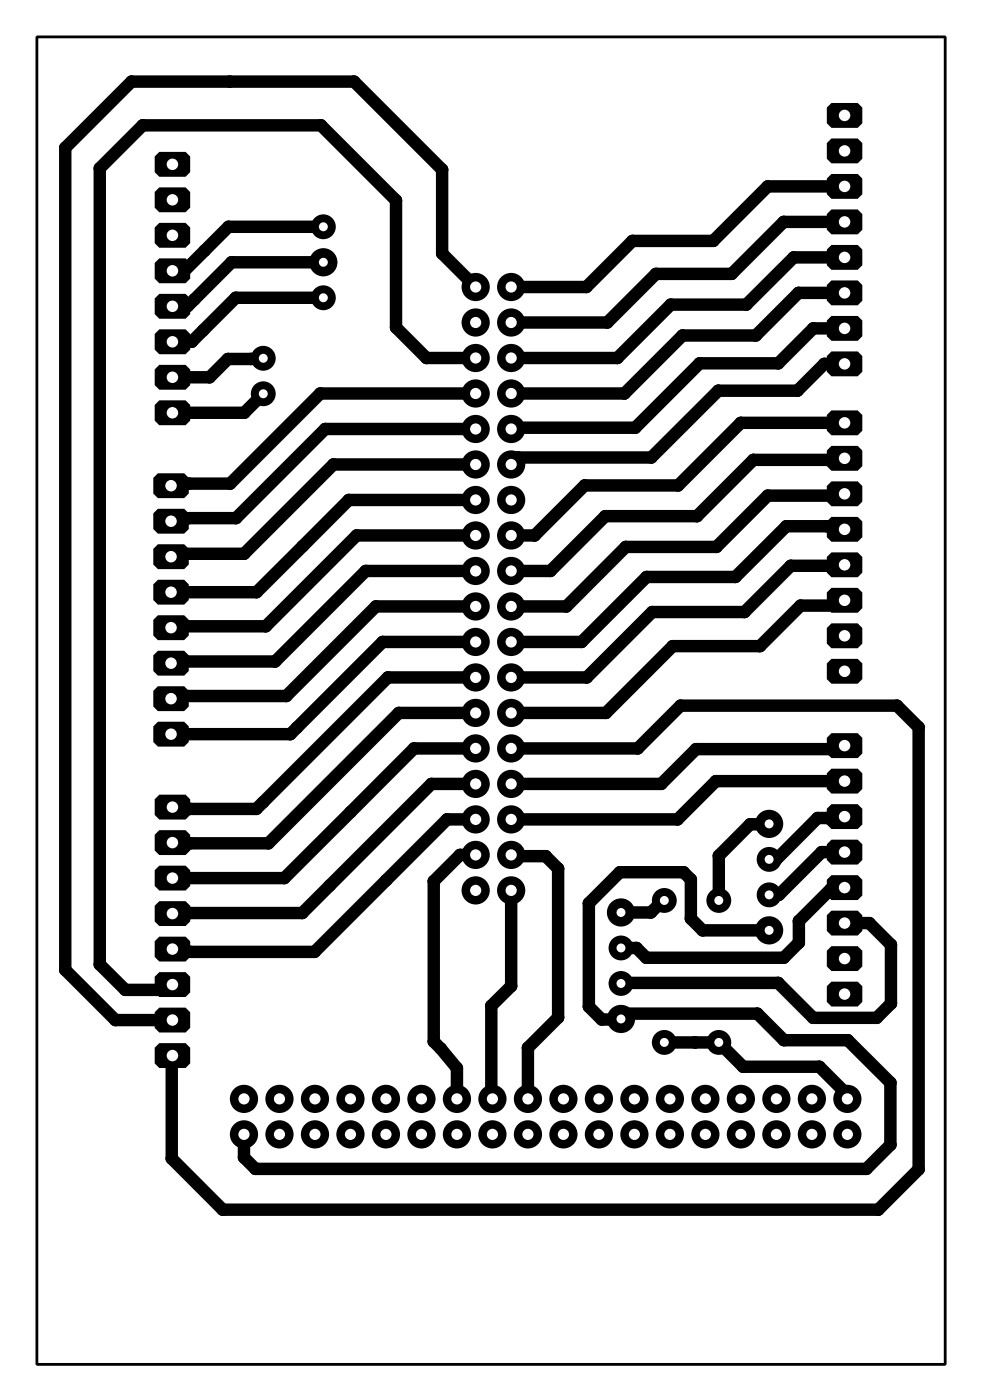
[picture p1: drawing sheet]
<svg xmlns="http://www.w3.org/2000/svg" width="70mm" height="100mm" viewBox="0 0 70 100" stroke-linecap="round" stroke-linejoin="round" font-family="sans-serif">
<g fill="none" stroke="#000" stroke-width=".89">
<path d="M23.1 18.8h-6.5l-3.2 3.1h-1.1M23.1 16.2h-6.8l-3.1 3.2h-.9M60.4 18.4h-3.6l-3.4 3.4h-5.4l-3.8 3.8h-7.6M60.4 15.9h-4.3l-3.7 3.7h-5.5l-3.4 3.5h-6.9M60.4 13.3h-5.5l-3.9 3.9h-5.7l-3.3 3.3h-5.4M18.8 25.6l-2.5 .1-1.3 1.3h-2.7M18.8 28.2l-1.3 1.3h-5.2M23.1 21.3h-6.2l-3.2 3.2h-1.4M34 28.2h-11.1l-6.4 6.4h-3l-1.3 .2M34 30.7h-10.7l-6.4 6.4h-3.4l-1.3 .2M34 33.2h-10.1l-6.4 6.4h-5.1l-.2 .2M34 35.8h-9l-6.6 6.6h-6.2"/>
<path d="M34 38.3h-8.5l-6.5 6.5h-6.7l-.1 .1M34 25.6h-3.5l-2.2-2.2v-9.1l-5.3-5.3h-12.8l-3.1 3v57l1.9 1.8h3l.3-.3M34 20.5l-2.4-2.4v-6l-6.3-6.3h-15.9l-4.7 4.8v58.8l3.6 3.6h4M60.4 37.9l-1.2-.2h-2.9l-3.7 3.6h-6.3l-4.7 4.6h-5M60.4 35.3l.1-.2-.3 .4h-5.3l-3.6 3.6h-6.5l-4.3 4.3h-3.9M60.4 21h-3.3l-3 3h-5.3l-4.1 4.2h-8.1M60.4 30.3h-7.4l-4.5 4.4h-6.7l-3.5 3.6h-1.7M60.4 32.8l.2-.1-.3 .2h-6.4l-4 4h-6.6l-3.9 4h-2.8M60.4 26h-1.4l-1.9 2h-5.7l-4.8 4.7h-9.5l-.5 .5M60.4 23.5h-2.2l-2.5 2.5h-5.6l-4.6 4.6h-8.8l-.1 .1M34 51h-5.5l-9.3 9.3h-6.9M34 48.5h-6.2l-9.5 9.4h-4.7l-1.3-.1"/>
<path d="M34 45.9h-6.6l-6.6 6.6h-8.6M34 43.4h-7.1l-6.4 6.4h-7.8l-.3 .2h-.2M34 40.9h-7.8l-6.5 6.4h-7.3l-.2 .2M34 53.6h-4.4l-9.3 9.2h-8M34 56.1h-3.1l-9.3 9.2-9.3 .1M34 58.6h-2l-9.5 9.5h-8.9l-1.3-.2M36.6 53.6h9l3.1-3.1h15.5l1.5 1.5v31.7l-2.9 2.9h-46.9l-3.6-3.7v-7.7v.3M55 59h-1.3l-2.3 2.2v3.2M60.4 43l.1-.2-.6 .5h-2.6l-2.9 2.9h-6.3l-4.7 4.8h-6.8M60.4 40.4l.2 .2-.1-.1h-3.9l-3.3 3.3h-6.6l-4.7 4.7h-5.4M60.4 53.4l-.2 .2h-10.4l-2.5 2.5h-10.7M60.4 55.9h-9.2l-2.7 2.7h-11.9"/>
<path d="M60.4 58.4l-1.9 .1-2.9 3h-.6M34 61.2h-1.1l-1.9 1.9v11.4l1.7 1.9v2.2M36.6 63.8l-.1 .1 .1-.2v6.9l-1.4 1.4v6.6M36.6 61.2l.1 .1h2.3l.9 .9v10.6l-2.1 2.2v3.6M47.5 74.6h3.9l1.8 1.7h5.4l2 2v.3M47.5 64.4v-.1l-.9 1h-2.2M55 66.6h-4.7l-.9-.9v-2.8l-.5-.5h-4.5l-2.3 2.2v7.4l1 1h1.3l.4-.5h9.4l1.9 1.9h4.6l3 3.1v4.4l-1.7 1.7h-43.7l-.8-.8v-1.6M60.4 61h-1.6l-3.1 3h-.7M60.4 66.1h1.8l1.6 1.5v4.2l-1.1 1h-4.5l-2.5-2.5-11.4 .1h.1M60.4 63.5l-.1 .1h-.9l-2.2 2.3v1.6l-1.1 1h-9.9l-.7-.7h-1.1"/>
</g>
<g fill="#000">
<circle cx="4.7" cy="10.6" r=".44"/>
<circle cx="7.1" cy="12" r=".44"/>
<circle cx="9.4" cy="5.8" r=".44"/>
<circle cx="10.2" cy="9" r=".44"/>
<circle cx="13.2" cy="19.4" r=".44"/>
<circle cx="14.6" cy="17.9" r=".44"/>
<circle cx="16.3" cy="16.2" r=".44"/>
<circle cx="16.4" cy="5.8" r=".44"/>
<circle cx="16.6" cy="18.8" r=".44"/>
<circle cx="23" cy="9" r=".44"/>
<circle cx="25.3" cy="5.8" r=".44"/>
<circle cx="28.3" cy="14.3" r=".44"/>
<circle cx="31.6" cy="12.1" r=".44"/>
<circle cx="31.6" cy="18.1" r=".44"/>
<circle cx="45.3" cy="17.2" r=".44"/>
<circle cx="46.9" cy="19.6" r=".44"/>
<circle cx="51" cy="17.2" r=".44"/>
<circle cx="52.4" cy="19.6" r=".44"/>
<circle cx="54.9" cy="13.3" r=".44"/>
<circle cx="56.1" cy="15.9" r=".44"/>
<circle cx="56.8" cy="18.4" r=".44"/>
<circle cx="12.4" cy="39.6" r=".44"/>
<circle cx="13.4" cy="21.9" r=".44"/>
<circle cx="13.5" cy="34.6" r=".44"/>
<circle cx="13.5" cy="37.1" r=".44"/>
<circle cx="13.7" cy="24.5" r=".44"/>
<circle cx="13.9" cy="21.4" r=".44"/>
<circle cx="14.5" cy="23.6" r=".44"/>
<circle cx="15" cy="27" r=".44"/>
<circle cx="16.3" cy="25.7" r=".44"/>
<circle cx="16.5" cy="34.6" r=".44"/>
<circle cx="16.9" cy="21.3" r=".44"/>
<circle cx="16.9" cy="37.1" r=".44"/>
<circle cx="17.5" cy="39.6" r=".44"/>
<circle cx="17.5" cy="29.5" r=".44"/>
<circle cx="17.9" cy="25.7" r=".44"/>
<circle cx="21.7" cy="39.1" r=".44"/>
<circle cx="22.9" cy="28.2" r=".44"/>
<circle cx="23.3" cy="30.7" r=".44"/>
<circle cx="23.9" cy="33.2" r=".44"/>
<circle cx="25" cy="35.8" r=".44"/>
<circle cx="25.5" cy="38.3" r=".44"/>
<circle cx="28.3" cy="23.4" r=".44"/>
<circle cx="30.5" cy="25.6" r=".44"/>
<circle cx="36.7" cy="30.6" r=".44"/>
<circle cx="37.1" cy="32.7" r=".44"/>
<circle cx="38.3" cy="38.3" r=".44"/>
<circle cx="41.8" cy="34.7" r=".44"/>
<circle cx="42" cy="20.5" r=".44"/>
<circle cx="43.3" cy="36.9" r=".44"/>
<circle cx="43.5" cy="23.1" r=".44"/>
<circle cx="44.2" cy="25.6" r=".44"/>
<circle cx="44.7" cy="28.2" r=".44"/>
<circle cx="44.8" cy="39.1" r=".44"/>
<circle cx="45.5" cy="30.6" r=".44"/>
<circle cx="46.6" cy="32.7" r=".44"/>
<circle cx="48" cy="21.8" r=".44"/>
<circle cx="48.5" cy="34.7" r=".44"/>
<circle cx="48.8" cy="24" r=".44"/>
<circle cx="49.9" cy="36.9" r=".44"/>
<circle cx="50.1" cy="26" r=".44"/>
<circle cx="51.3" cy="39.1" r=".44"/>
<circle cx="51.4" cy="28" r=".44"/>
<circle cx="53" cy="30.3" r=".44"/>
<circle cx="53.4" cy="21.8" r=".44"/>
<circle cx="53.9" cy="32.9" r=".44"/>
<circle cx="54.1" cy="24" r=".44"/>
<circle cx="54.9" cy="35.5" r=".44"/>
<circle cx="55.7" cy="26" r=".44"/>
<circle cx="56.3" cy="37.7" r=".44"/>
<circle cx="57.1" cy="28" r=".44"/>
<circle cx="57.1" cy="21" r=".44"/>
<circle cx="58.2" cy="23.5" r=".44"/>
<circle cx="59" cy="26" r=".44"/>
<circle cx="59.2" cy="37.7" r=".44"/>
<circle cx="60.2" cy="35.5" r=".44"/>
<circle cx="60.3" cy="32.9" r=".44"/>
<circle cx="60.5" cy="35.1" r=".44"/>
<circle cx="60.6" cy="32.7" r=".44"/>
<circle cx="12.3" cy="44.8" r=".44"/>
<circle cx="12.4" cy="47.3" r=".44"/>
<circle cx="12.4" cy="50" r=".44"/>
<circle cx="12.7" cy="49.8" r=".44"/>
<circle cx="13.6" cy="57.9" r=".44"/>
<circle cx="18.3" cy="57.9" r=".44"/>
<circle cx="18.4" cy="42.4" r=".44"/>
<circle cx="18.8" cy="57.4" r=".44"/>
<circle cx="19" cy="44.8" r=".44"/>
<circle cx="19.7" cy="47.3" r=".44"/>
<circle cx="20.5" cy="49.8" r=".44"/>
<circle cx="20.8" cy="52.5" r=".44"/>
<circle cx="21.2" cy="52.1" r=".44"/>
<circle cx="25.1" cy="58.1" r=".44"/>
<circle cx="26.2" cy="40.9" r=".44"/>
<circle cx="26.9" cy="43.4" r=".44"/>
<circle cx="27.4" cy="45.9" r=".44"/>
<circle cx="27.8" cy="48.5" r=".44"/>
<circle cx="28.5" cy="51" r=".44"/>
<circle cx="29.6" cy="53.6" r=".44"/>
<circle cx="30.9" cy="56.1" r=".44"/>
<circle cx="32" cy="58.6" r=".44"/>
<circle cx="39.4" cy="40.9" r=".44"/>
<circle cx="40.5" cy="43.4" r=".44"/>
<circle cx="41.6" cy="45.9" r=".44"/>
<circle cx="42" cy="48.5" r=".44"/>
<circle cx="43.4" cy="51" r=".44"/>
<circle cx="45.6" cy="53.6" r=".44"/>
<circle cx="46.3" cy="41.3" r=".44"/>
<circle cx="46.7" cy="43.8" r=".44"/>
<circle cx="47.3" cy="56.1" r=".44"/>
<circle cx="48.1" cy="46.2" r=".44"/>
<circle cx="48.5" cy="58.6" r=".44"/>
<circle cx="48.7" cy="50.5" r=".44"/>
<circle cx="49.8" cy="53.6" r=".44"/>
<circle cx="51.2" cy="55.9" r=".44"/>
<circle cx="52.6" cy="41.3" r=".44"/>
<circle cx="53.3" cy="43.8" r=".44"/>
<circle cx="53.7" cy="59" r=".44"/>
<circle cx="54.4" cy="46.2" r=".44"/>
<circle cx="55" cy="59" r=".44"/>
<circle cx="56.6" cy="40.5" r=".44"/>
<circle cx="57.3" cy="43.3" r=".44"/>
<circle cx="58.5" cy="58.5" r=".44"/>
<circle cx="59.2" cy="58.5" r=".44"/>
<circle cx="59.9" cy="43.3" r=".44"/>
<circle cx="60.2" cy="53.6" r=".44"/>
<circle cx="60.5" cy="42.8" r=".44"/>
<circle cx="60.5" cy="40.5" r=".44"/>
<circle cx="60.6" cy="40.6" r=".44"/>
<circle cx="64.2" cy="50.5" r=".44"/>
<circle cx="65.7" cy="52" r=".44"/>
<circle cx="4.7" cy="69.4" r=".44"/>
<circle cx="7.1" cy="69" r=".44"/>
<circle cx="8.3" cy="73" r=".44"/>
<circle cx="9" cy="70.8" r=".44"/>
<circle cx="12" cy="70.8" r=".44"/>
<circle cx="12.3" cy="75.3" r=".44"/>
<circle cx="12.3" cy="75.2" r=".44"/>
<circle cx="13.6" cy="68.1" r=".44"/>
<circle cx="13.6" cy="60.3" r=".44"/>
<circle cx="13.6" cy="65.3" r=".44"/>
<circle cx="19.2" cy="60.3" r=".44"/>
<circle cx="20.3" cy="62.8" r=".44"/>
<circle cx="21.6" cy="65.3" r=".44"/>
<circle cx="22.5" cy="68.1" r=".44"/>
<circle cx="23.6" cy="63.4" r=".44"/>
<circle cx="27.6" cy="63" r=".44"/>
<circle cx="31" cy="74.5" r=".44"/>
<circle cx="31" cy="63.1" r=".44"/>
<circle cx="31.5" cy="75" r=".44"/>
<circle cx="32.7" cy="76.4" r=".44"/>
<circle cx="32.9" cy="61.2" r=".44"/>
<circle cx="35.2" cy="78.6" r=".44"/>
<circle cx="35.2" cy="72" r=".44"/>
<circle cx="36.5" cy="63.9" r=".44"/>
<circle cx="36.6" cy="63.8" r=".44"/>
<circle cx="36.6" cy="70.6" r=".44"/>
<circle cx="36.7" cy="61.3" r=".44"/>
<circle cx="37.8" cy="75" r=".44"/>
<circle cx="39" cy="61.3" r=".44"/>
<circle cx="39.9" cy="62.2" r=".44"/>
<circle cx="39.9" cy="72.8" r=".44"/>
<circle cx="42.1" cy="72" r=".44"/>
<circle cx="42.1" cy="64.6" r=".44"/>
<circle cx="43.1" cy="73" r=".44"/>
<circle cx="44.3" cy="70.4" r=".44"/>
<circle cx="44.3" cy="70.3" r=".44"/>
<circle cx="44.4" cy="62.4" r=".44"/>
<circle cx="44.4" cy="73" r=".44"/>
<circle cx="44.8" cy="72.5" r=".44"/>
<circle cx="45.5" cy="67.8" r=".44"/>
<circle cx="46.2" cy="68.5" r=".44"/>
<circle cx="46.6" cy="65.3" r=".44"/>
<circle cx="47.5" cy="64.3" r=".44"/>
<circle cx="48.9" cy="62.4" r=".44"/>
<circle cx="49.4" cy="65.7" r=".44"/>
<circle cx="49.4" cy="62.9" r=".44"/>
<circle cx="49.7" cy="74.6" r=".44"/>
<circle cx="50.3" cy="66.6" r=".44"/>
<circle cx="51.4" cy="61.2" r=".44"/>
<circle cx="53.2" cy="76.3" r=".44"/>
<circle cx="54.2" cy="72.5" r=".44"/>
<circle cx="55.6" cy="61.5" r=".44"/>
<circle cx="55.7" cy="70.3" r=".44"/>
<circle cx="55.7" cy="64" r=".44"/>
<circle cx="56.1" cy="68.5" r=".44"/>
<circle cx="56.1" cy="74.4" r=".44"/>
<circle cx="57.2" cy="65.9" r=".44"/>
<circle cx="57.2" cy="67.5" r=".44"/>
<circle cx="58.2" cy="72.8" r=".44"/>
<circle cx="58.6" cy="76.3" r=".44"/>
<circle cx="58.8" cy="61" r=".44"/>
<circle cx="59.4" cy="63.6" r=".44"/>
<circle cx="60.3" cy="63.6" r=".44"/>
<circle cx="60.6" cy="78.6" r="1.01"/>
<circle cx="60.6" cy="78.3" r=".44"/>
<circle cx="60.7" cy="74.4" r=".44"/>
<circle cx="62.2" cy="66.1" r=".44"/>
<circle cx="62.7" cy="72.8" r=".44"/>
<circle cx="63.7" cy="77.5" r=".44"/>
<circle cx="63.8" cy="71.8" r=".44"/>
<circle cx="63.8" cy="67.6" r=".44"/>
<circle cx="12.3" cy="82.9" r=".44"/>
<circle cx="15.9" cy="86.6" r=".44"/>
<circle cx="17.5" cy="82.8" r=".44"/>
<circle cx="18.3" cy="83.6" r=".44"/>
<circle cx="62" cy="83.6" r=".44"/>
<circle cx="62.8" cy="86.6" r=".44"/>
<circle cx="63.7" cy="81.9" r=".44"/>
<circle cx="65.7" cy="83.7" r=".44"/>
</g>
<circle cx="60.6" cy="78.6" r=".4" fill="#fff"/>
<circle cx="60.6" cy="81.2" r="1.01" fill="#000"/>
<circle cx="60.6" cy="81.2" r=".4" fill="#fff"/>
<circle cx="58.1" cy="78.6" r="1.01" fill="#000"/>
<circle cx="58.1" cy="78.6" r=".4" fill="#fff"/>
<circle cx="58.1" cy="81.2" r="1.01" fill="#000"/>
<circle cx="58.1" cy="81.2" r=".4" fill="#fff"/>
<circle cx="55.6" cy="78.6" r="1.01" fill="#000"/>
<circle cx="55.6" cy="78.6" r=".4" fill="#fff"/>
<circle cx="55.6" cy="81.2" r="1.01" fill="#000"/>
<circle cx="55.6" cy="81.2" r=".4" fill="#fff"/>
<circle cx="53" cy="78.6" r="1.01" fill="#000"/>
<circle cx="53" cy="78.6" r=".4" fill="#fff"/>
<circle cx="53" cy="81.2" r="1.01" fill="#000"/>
<circle cx="53" cy="81.2" r=".4" fill="#fff"/>
<circle cx="50.5" cy="78.6" r="1.01" fill="#000"/>
<circle cx="50.5" cy="78.6" r=".4" fill="#fff"/>
<circle cx="50.5" cy="81.2" r="1.01" fill="#000"/>
<circle cx="50.5" cy="81.2" r=".4" fill="#fff"/>
<circle cx="47.9" cy="78.6" r="1.01" fill="#000"/>
<circle cx="47.9" cy="78.6" r=".4" fill="#fff"/>
<circle cx="47.9" cy="81.2" r="1.01" fill="#000"/>
<circle cx="47.9" cy="81.2" r=".4" fill="#fff"/>
<circle cx="45.4" cy="78.6" r="1.01" fill="#000"/>
<circle cx="45.4" cy="78.6" r=".4" fill="#fff"/>
<circle cx="45.4" cy="81.2" r="1.01" fill="#000"/>
<circle cx="45.4" cy="81.2" r=".4" fill="#fff"/>
<circle cx="42.9" cy="78.6" r="1.01" fill="#000"/>
<circle cx="42.9" cy="78.6" r=".4" fill="#fff"/>
<circle cx="42.9" cy="81.2" r="1.01" fill="#000"/>
<circle cx="42.9" cy="81.2" r=".4" fill="#fff"/>
<circle cx="40.3" cy="78.6" r="1.01" fill="#000"/>
<circle cx="40.3" cy="78.6" r=".4" fill="#fff"/>
<circle cx="40.3" cy="81.2" r="1.01" fill="#000"/>
<circle cx="40.3" cy="81.2" r=".4" fill="#fff"/>
<circle cx="37.8" cy="78.6" r="1.01" fill="#000"/>
<circle cx="37.8" cy="78.6" r=".4" fill="#fff"/>
<circle cx="37.8" cy="81.2" r="1.01" fill="#000"/>
<circle cx="37.8" cy="81.2" r=".4" fill="#fff"/>
<circle cx="35.2" cy="78.6" r="1.01" fill="#000"/>
<circle cx="35.2" cy="78.6" r=".4" fill="#fff"/>
<circle cx="35.2" cy="81.2" r="1.01" fill="#000"/>
<circle cx="35.2" cy="81.2" r=".4" fill="#fff"/>
<circle cx="32.7" cy="78.6" r="1.01" fill="#000"/>
<circle cx="32.7" cy="78.6" r=".4" fill="#fff"/>
<circle cx="32.7" cy="81.2" r="1.01" fill="#000"/>
<circle cx="32.7" cy="81.2" r=".4" fill="#fff"/>
<circle cx="30.2" cy="78.6" r="1.01" fill="#000"/>
<circle cx="30.2" cy="78.6" r=".4" fill="#fff"/>
<circle cx="30.2" cy="81.2" r="1.01" fill="#000"/>
<circle cx="30.2" cy="81.2" r=".4" fill="#fff"/>
<circle cx="27.6" cy="78.6" r="1.01" fill="#000"/>
<circle cx="27.6" cy="78.6" r=".4" fill="#fff"/>
<circle cx="27.6" cy="81.2" r="1.01" fill="#000"/>
<circle cx="27.6" cy="81.2" r=".4" fill="#fff"/>
<circle cx="25.1" cy="78.6" r="1.01" fill="#000"/>
<circle cx="25.1" cy="78.6" r=".4" fill="#fff"/>
<circle cx="25.1" cy="81.2" r="1.01" fill="#000"/>
<circle cx="25.1" cy="81.2" r=".4" fill="#fff"/>
<circle cx="22.5" cy="78.6" r="1.01" fill="#000"/>
<circle cx="22.5" cy="78.6" r=".4" fill="#fff"/>
<circle cx="22.5" cy="81.2" r="1.01" fill="#000"/>
<circle cx="22.5" cy="81.2" r=".4" fill="#fff"/>
<circle cx="20" cy="78.6" r="1.01" fill="#000"/>
<circle cx="20" cy="78.6" r=".4" fill="#fff"/>
<circle cx="20" cy="81.2" r="1.01" fill="#000"/>
<circle cx="20" cy="81.2" r=".4" fill="#fff"/>
<circle cx="17.5" cy="78.6" r="1.01" fill="#000"/>
<circle cx="17.5" cy="78.6" r=".4" fill="#fff"/>
<circle cx="17.5" cy="81.2" r="1.01" fill="#000"/>
<circle cx="17.5" cy="81.2" r=".4" fill="#fff"/>
<path d="M59.5 70.2h1.9l.3 .4v1.1l-.3 .3h-1.9l-.3-.3v-1.1z" fill-rule="evenodd" fill="#000"/>
<circle cx="60.4" cy="71.1" r=".41" fill="#fff"/>
<path d="M59.5 67.7h1.9l.3 .3v1.2l-.3 .3h-1.9l-.3-.3v-1.2z" fill-rule="evenodd" fill="#000"/>
<circle cx="60.4" cy="68.6" r=".41" fill="#fff"/>
<path d="M59.5 65.2h1.9l.3 .3v1.1l-.3 .3h-1.9l-.3-.3v-1.1z" fill-rule="evenodd" fill="#000"/>
<circle cx="60.4" cy="66.1" r=".41" fill="#fff"/>
<path d="M59.5 62.6h1.9l.3 .4v1.1l-.3 .3h-1.9l-.3-.3v-1.1z" fill-rule="evenodd" fill="#000"/>
<circle cx="60.4" cy="63.5" r=".41" fill="#fff"/>
<path d="M59.5 60.1h1.9l.3 .3v1.1l-.3 .4h-1.9l-.3-.4v-1.1z" fill-rule="evenodd" fill="#000"/>
<circle cx="60.4" cy="61" r=".41" fill="#fff"/>
<path d="M59.5 57.5h1.9l.3 .4v1.1l-.3 .3h-1.9l-.3-.3v-1.1z" fill-rule="evenodd" fill="#000"/>
<circle cx="60.4" cy="58.4" r=".41" fill="#fff"/>
<path d="M59.5 55h1.9l.3 .3v1.2l-.3 .3h-1.9l-.3-.3v-1.2z" fill-rule="evenodd" fill="#000"/>
<circle cx="60.4" cy="55.9" r=".41" fill="#fff"/>
<path d="M59.5 52.5h1.9l.3 .3v1.1l-.3 .3h-1.9l-.3-.3v-1.1z" fill-rule="evenodd" fill="#000"/>
<circle cx="60.4" cy="53.4" r=".41" fill="#fff"/>
<path d="M59.5 47.1h1.9l.3 .4v1.1l-.3 .3h-1.9l-.3-.3v-1.1z" fill-rule="evenodd" fill="#000"/>
<circle cx="60.4" cy="48" r=".41" fill="#fff"/>
<path d="M59.5 44.6h1.9l.3 .3v1.2l-.3 .3h-1.9l-.3-.3v-1.2z" fill-rule="evenodd" fill="#000"/>
<circle cx="60.4" cy="45.5" r=".41" fill="#fff"/>
<path d="M59.5 42.1h1.9l.3 .3v1.1l-.3 .3h-1.9l-.3-.3v-1.1z" fill-rule="evenodd" fill="#000"/>
<circle cx="60.4" cy="43" r=".41" fill="#fff"/>
<path d="M59.5 39.5h1.9l.3 .4v1.1l-.3 .3h-1.9l-.3-.3v-1.1z" fill-rule="evenodd" fill="#000"/>
<circle cx="60.4" cy="40.4" r=".41" fill="#fff"/>
<path d="M59.5 37h1.9l.3 .3v1.1l-.3 .4h-1.9l-.3-.4v-1.1z" fill-rule="evenodd" fill="#000"/>
<circle cx="60.4" cy="37.9" r=".41" fill="#fff"/>
<path d="M59.5 34.4h1.9l.3 .4v1.1l-.3 .3h-1.9l-.3-.3v-1.1z" fill-rule="evenodd" fill="#000"/>
<circle cx="60.4" cy="35.3" r=".41" fill="#fff"/>
<path d="M59.5 31.9h1.9l.3 .3v1.2l-.3 .3h-1.9l-.3-.3v-1.2z" fill-rule="evenodd" fill="#000"/>
<circle cx="60.4" cy="32.8" r=".41" fill="#fff"/>
<path d="M59.5 29.4h1.9l.3 .3v1.1l-.3 .3h-1.9l-.3-.3v-1.1z" fill-rule="evenodd" fill="#000"/>
<circle cx="60.4" cy="30.3" r=".41" fill="#fff"/>
<path d="M59.5 25.1h1.9l.3 .4v1.1l-.3 .3h-1.9l-.3-.3v-1.1z" fill-rule="evenodd" fill="#000"/>
<circle cx="60.4" cy="26" r=".41" fill="#fff"/>
<path d="M59.5 22.6h1.9l.3 .3v1.2l-.3 .3h-1.9l-.3-.3v-1.2z" fill-rule="evenodd" fill="#000"/>
<circle cx="60.4" cy="23.5" r=".41" fill="#fff"/>
<path d="M59.5 20.1h1.9l.3 .3v1.1l-.3 .3h-1.9l-.3-.3v-1.1z" fill-rule="evenodd" fill="#000"/>
<circle cx="60.4" cy="21" r=".41" fill="#fff"/>
<path d="M59.5 17.5h1.9l.3 .4v1.1l-.3 .3h-1.9l-.3-.3v-1.1z" fill-rule="evenodd" fill="#000"/>
<circle cx="60.4" cy="18.4" r=".41" fill="#fff"/>
<path d="M59.5 15h1.9l.3 .3v1.1l-.3 .4h-1.9l-.3-.4v-1.1z" fill-rule="evenodd" fill="#000"/>
<circle cx="60.4" cy="15.9" r=".41" fill="#fff"/>
<path d="M59.5 12.4h1.9l.3 .4v1.1l-.3 .3h-1.9l-.3-.3v-1.1z" fill-rule="evenodd" fill="#000"/>
<circle cx="60.4" cy="13.3" r=".41" fill="#fff"/>
<path d="M59.5 9.9h1.9l.3 .3v1.2l-.3 .3h-1.9l-.3-.3v-1.2z" fill-rule="evenodd" fill="#000"/>
<circle cx="60.4" cy="10.8" r=".41" fill="#fff"/>
<path d="M59.5 7.4h1.9l.3 .3v1.1l-.3 .3h-1.9l-.3-.3v-1.1z" fill-rule="evenodd" fill="#000"/>
<circle cx="60.4" cy="8.3" r=".41" fill="#fff"/>
<path d="M11.1 75l.3-.4h1.9l.3 .4v1.1l-.3 .3h-1.9l-.3-.3z" fill-rule="evenodd" fill="#000"/>
<circle cx="12.3" cy="75.5" r=".41" fill="#fff"/>
<path d="M11.1 72.4l.3-.3h1.9l.3 .3v1.2l-.3 .3h-1.9l-.3-.3z" fill-rule="evenodd" fill="#000"/>
<circle cx="12.3" cy="73" r=".41" fill="#fff"/>
<path d="M11.4 69.6h1.9l.3 .3v1.1l-.3 .3h-1.9l-.3-.3v-1.1z" fill-rule="evenodd" fill="#000"/>
<circle cx="12.3" cy="70.5" r=".41" fill="#fff"/>
<path d="M11.4 67h1.9l.3 .4v1.1l-.3 .3h-1.9l-.3-.3v-1.1z" fill-rule="evenodd" fill="#000"/>
<circle cx="12.3" cy="67.9" r=".41" fill="#fff"/>
<path d="M11.4 64.5h1.9l.3 .3v1.1l-.3 .4h-1.9l-.3-.4v-1.1z" fill-rule="evenodd" fill="#000"/>
<circle cx="12.3" cy="65.4" r=".41" fill="#fff"/>
<path d="M11.4 61.9h1.9l.3 .4v1.1l-.3 .3h-1.9l-.3-.3v-1.1z" fill-rule="evenodd" fill="#000"/>
<circle cx="12.3" cy="62.8" r=".41" fill="#fff"/>
<path d="M11.4 59.4h1.9l.3 .3v1.2l-.3 .3h-1.9l-.3-.3v-1.2z" fill-rule="evenodd" fill="#000"/>
<circle cx="12.3" cy="60.3" r=".41" fill="#fff"/>
<path d="M11.4 56.9h1.9l.3 .3v1.1l-.3 .3h-1.9l-.3-.3v-1.1z" fill-rule="evenodd" fill="#000"/>
<circle cx="12.3" cy="57.8" r=".41" fill="#fff"/>
<path d="M11.3 51.6h1.9l.3 .4v1.1l-.3 .3h-1.9l-.3-.3v-1.1z" fill-rule="evenodd" fill="#000"/>
<circle cx="12.2" cy="52.5" r=".41" fill="#fff"/>
<path d="M11.3 49.1h1.9l.3 .3v1.2l-.3 .3h-1.9l-.3-.3v-1.2z" fill-rule="evenodd" fill="#000"/>
<circle cx="12.2" cy="50" r=".41" fill="#fff"/>
<path d="M11.3 46.6h1.9l.3 .3v1.1l-.3 .3h-1.9l-.3-.3v-1.1z" fill-rule="evenodd" fill="#000"/>
<circle cx="12.2" cy="47.5" r=".41" fill="#fff"/>
<path d="M11.3 44h1.9l.3 .4v1.1l-.3 .3h-1.9l-.3-.3v-1.1z" fill-rule="evenodd" fill="#000"/>
<circle cx="12.2" cy="44.9" r=".41" fill="#fff"/>
<path d="M11.3 41.5h1.9l.3 .3v1.1l-.3 .4h-1.9l-.3-.4v-1.1z" fill-rule="evenodd" fill="#000"/>
<circle cx="12.2" cy="42.4" r=".41" fill="#fff"/>
<path d="M11.3 38.9h1.9l.3 .4v1.1l-.3 .3h-1.9l-.3-.3v-1.1z" fill-rule="evenodd" fill="#000"/>
<circle cx="12.2" cy="39.8" r=".41" fill="#fff"/>
<path d="M11.3 36.4h1.9l.3 .3v1.2l-.3 .3h-1.9l-.3-.3v-1.2z" fill-rule="evenodd" fill="#000"/>
<circle cx="12.2" cy="37.3" r=".41" fill="#fff"/>
<path d="M11.3 33.9h1.9l.3 .3v1.1l-.3 .3h-1.9l-.3-.3v-1.1z" fill-rule="evenodd" fill="#000"/>
<circle cx="12.2" cy="34.8" r=".41" fill="#fff"/>
<path d="M11.4 28.6h1.9l.3 .4v1.1l-.3 .3h-1.9l-.3-.3v-1.1z" fill-rule="evenodd" fill="#000"/>
<circle cx="12.3" cy="29.5" r=".41" fill="#fff"/>
<path d="M11.4 26.1h1.9l.3 .3v1.2l-.3 .3h-1.9l-.3-.3v-1.2z" fill-rule="evenodd" fill="#000"/>
<circle cx="12.3" cy="27" r=".41" fill="#fff"/>
<path d="M11.4 23.6h1.9l.3 .3v1.1l-.3 .3h-1.9l-.3-.3v-1.1z" fill-rule="evenodd" fill="#000"/>
<circle cx="12.3" cy="24.5" r=".41" fill="#fff"/>
<path d="M11.4 21h1.9l.3 .4v1.1l-.3 .3h-1.9l-.3-.3v-1.1z" fill-rule="evenodd" fill="#000"/>
<circle cx="12.3" cy="21.9" r=".41" fill="#fff"/>
<path d="M11.1 18.8l.3-.3h1.9l.3 .3v1.1l-.3 .4h-1.9l-.3-.4z" fill-rule="evenodd" fill="#000"/>
<circle cx="12.3" cy="19.4" r=".41" fill="#fff"/>
<path d="M11.4 15.9h1.9l.3 .4v1.1l-.3 .3h-1.9l-.3-.3v-1.1z" fill-rule="evenodd" fill="#000"/>
<circle cx="12.3" cy="16.8" r=".41" fill="#fff"/>
<path d="M11.4 13.4h1.9l.3 .3v1.2l-.3 .3h-1.9l-.3-.3v-1.2z" fill-rule="evenodd" fill="#000"/>
<circle cx="12.3" cy="14.3" r=".41" fill="#fff"/>
<path d="M11.4 10.9h1.9l.3 .3v1.1l-.3 .3h-1.9l-.3-.3v-1.1z" fill-rule="evenodd" fill="#000"/>
<circle cx="12.3" cy="11.8" r=".41" fill="#fff"/>
<circle cx="36.6" cy="20.5" r="1.01" fill="#000"/>
<circle cx="36.6" cy="20.5" r=".4" fill="#fff"/>
<circle cx="34" cy="20.5" r="1.01" fill="#000"/>
<circle cx="34" cy="20.5" r=".4" fill="#fff"/>
<circle cx="36.6" cy="23.1" r="1.01" fill="#000"/>
<circle cx="36.6" cy="23.1" r=".4" fill="#fff"/>
<circle cx="34" cy="23.1" r="1.01" fill="#000"/>
<circle cx="34" cy="23.1" r=".4" fill="#fff"/>
<circle cx="36.6" cy="25.6" r="1.01" fill="#000"/>
<circle cx="36.6" cy="25.6" r=".4" fill="#fff"/>
<circle cx="34" cy="25.6" r="1.01" fill="#000"/>
<circle cx="34" cy="25.6" r=".4" fill="#fff"/>
<circle cx="36.6" cy="28.2" r="1.01" fill="#000"/>
<circle cx="36.6" cy="28.2" r=".4" fill="#fff"/>
<circle cx="34" cy="28.2" r="1.01" fill="#000"/>
<circle cx="34" cy="28.2" r=".4" fill="#fff"/>
<circle cx="36.6" cy="30.7" r="1.01" fill="#000"/>
<circle cx="36.6" cy="30.7" r=".4" fill="#fff"/>
<circle cx="34" cy="30.7" r="1.01" fill="#000"/>
<circle cx="34" cy="30.7" r=".4" fill="#fff"/>
<circle cx="36.6" cy="33.2" r="1.01" fill="#000"/>
<circle cx="36.6" cy="33.2" r=".4" fill="#fff"/>
<circle cx="34" cy="33.2" r="1.01" fill="#000"/>
<circle cx="34" cy="33.2" r=".4" fill="#fff"/>
<circle cx="36.6" cy="35.8" r="1.01" fill="#000"/>
<circle cx="36.6" cy="35.8" r=".4" fill="#fff"/>
<circle cx="34" cy="35.8" r="1.01" fill="#000"/>
<circle cx="34" cy="35.8" r=".4" fill="#fff"/>
<circle cx="36.6" cy="38.3" r="1.01" fill="#000"/>
<circle cx="36.6" cy="38.3" r=".4" fill="#fff"/>
<circle cx="34" cy="38.3" r="1.01" fill="#000"/>
<circle cx="34" cy="38.3" r=".4" fill="#fff"/>
<circle cx="36.6" cy="40.9" r="1.01" fill="#000"/>
<circle cx="36.6" cy="40.9" r=".4" fill="#fff"/>
<circle cx="34" cy="40.9" r="1.01" fill="#000"/>
<circle cx="34" cy="40.9" r=".4" fill="#fff"/>
<circle cx="36.6" cy="43.4" r="1.01" fill="#000"/>
<circle cx="36.6" cy="43.4" r=".4" fill="#fff"/>
<circle cx="34" cy="43.4" r="1.01" fill="#000"/>
<circle cx="34" cy="43.4" r=".4" fill="#fff"/>
<circle cx="36.6" cy="45.9" r="1.01" fill="#000"/>
<circle cx="36.6" cy="45.9" r=".4" fill="#fff"/>
<circle cx="34" cy="45.9" r="1.01" fill="#000"/>
<circle cx="34" cy="45.9" r=".4" fill="#fff"/>
<circle cx="36.6" cy="48.5" r="1.01" fill="#000"/>
<circle cx="36.6" cy="48.5" r=".4" fill="#fff"/>
<circle cx="34" cy="48.5" r="1.01" fill="#000"/>
<circle cx="34" cy="48.5" r=".4" fill="#fff"/>
<circle cx="36.6" cy="51" r="1.01" fill="#000"/>
<circle cx="36.6" cy="51" r=".4" fill="#fff"/>
<circle cx="34" cy="51" r="1.01" fill="#000"/>
<circle cx="34" cy="51" r=".4" fill="#fff"/>
<circle cx="36.6" cy="53.6" r="1.01" fill="#000"/>
<circle cx="36.6" cy="53.6" r=".4" fill="#fff"/>
<circle cx="34" cy="53.6" r="1.01" fill="#000"/>
<circle cx="34" cy="53.6" r=".4" fill="#fff"/>
<circle cx="36.6" cy="56.1" r="1.01" fill="#000"/>
<circle cx="36.6" cy="56.1" r=".4" fill="#fff"/>
<circle cx="34" cy="56.1" r="1.01" fill="#000"/>
<circle cx="34" cy="56.1" r=".4" fill="#fff"/>
<circle cx="36.6" cy="58.6" r="1.01" fill="#000"/>
<circle cx="36.6" cy="58.6" r=".4" fill="#fff"/>
<circle cx="34" cy="58.6" r="1.01" fill="#000"/>
<circle cx="34" cy="58.6" r=".4" fill="#fff"/>
<circle cx="36.6" cy="61.2" r="1.01" fill="#000"/>
<circle cx="36.6" cy="61.2" r=".4" fill="#fff"/>
<circle cx="34" cy="61.2" r="1.01" fill="#000"/>
<circle cx="34" cy="61.2" r=".4" fill="#fff"/>
<circle cx="36.6" cy="63.7" r="1.01" fill="#000"/>
<circle cx="36.6" cy="63.7" r=".4" fill="#fff"/>
<circle cx="34" cy="63.7" r="1.01" fill="#000"/>
<circle cx="34" cy="63.7" r=".4" fill="#fff"/>
<circle cx="51.4" cy="64.4" r=".89" fill="#000"/>
<circle cx="51.4" cy="64.4" r=".32" fill="#fff"/>
<circle cx="51.4" cy="74.6" r=".89" fill="#000"/>
<circle cx="51.4" cy="74.6" r=".32" fill="#fff"/>
<circle cx="47.5" cy="64.4" r=".89" fill="#000"/>
<circle cx="47.5" cy="64.4" r=".32" fill="#fff"/>
<circle cx="47.5" cy="74.6" r=".89" fill="#000"/>
<circle cx="47.5" cy="74.6" r=".32" fill="#fff"/>
<circle cx="23.1" cy="16.2" r=".89" fill="#000"/>
<circle cx="23.1" cy="16.2" r=".32" fill="#fff"/>
<circle cx="23.1" cy="18.8" r="1.01" fill="#000"/>
<circle cx="23.1" cy="18.8" r=".32" fill="#fff"/>
<circle cx="23.1" cy="21.3" r=".89" fill="#000"/>
<circle cx="23.1" cy="21.3" r=".32" fill="#fff"/>
<circle cx="18.8" cy="28.2" r=".89" fill="#000"/>
<circle cx="18.8" cy="28.2" r=".32" fill="#fff"/>
<circle cx="18.8" cy="25.6" r=".89" fill="#000"/>
<circle cx="18.8" cy="25.6" r=".32" fill="#fff"/>
<circle cx="55" cy="59" r="1.01" fill="#000"/>
<circle cx="55" cy="59" r=".32" fill="#fff"/>
<circle cx="55" cy="61.5" r=".89" fill="#000"/>
<circle cx="55" cy="61.5" r=".32" fill="#fff"/>
<circle cx="55" cy="64" r=".89" fill="#000"/>
<circle cx="55" cy="64" r=".32" fill="#fff"/>
<circle cx="55" cy="66.6" r="1.01" fill="#000"/>
<circle cx="55" cy="66.6" r=".32" fill="#fff"/>
<circle cx="44.4" cy="65.3" r="1.01" fill="#000"/>
<circle cx="44.4" cy="65.3" r=".32" fill="#fff"/>
<circle cx="44.4" cy="67.8" r=".89" fill="#000"/>
<circle cx="44.4" cy="67.8" r=".32" fill="#fff"/>
<circle cx="44.4" cy="70.4" r=".89" fill="#000"/>
<circle cx="44.4" cy="70.4" r=".32" fill="#fff"/>
<circle cx="44.4" cy="72.9" r="1.01" fill="#000"/>
<circle cx="44.4" cy="72.9" r=".32" fill="#fff"/>
<path d="M2.6 2.6h65v95h-65z" fill="none" stroke="#000" stroke-width=".2"/>
</svg>
